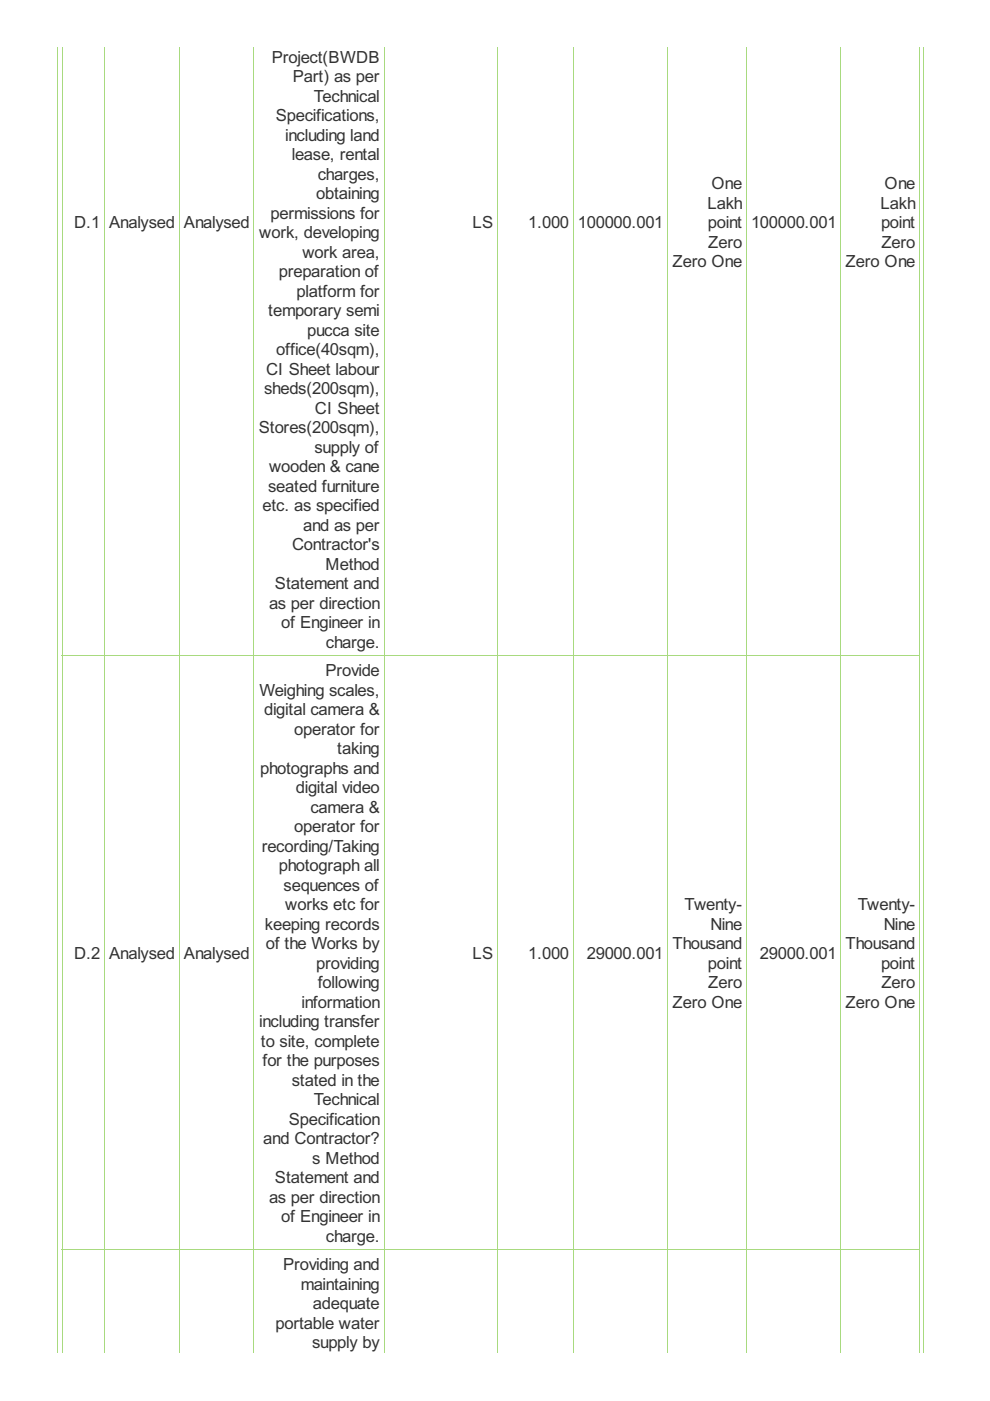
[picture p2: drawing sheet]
<svg xmlns="http://www.w3.org/2000/svg" width="210mm" height="297mm" viewBox="0 0 210 297" stroke-linecap="round" stroke-linejoin="round" font-family="sans-serif">
<defs><g id="words">
<g font-size="4" fill="#333">
<text x="57.6" y="13.3">Project(BWDB</text>
<text x="62.1" y="17.4">Part) as per</text>
<text x="66.6" y="21.5">Technical</text>
<text x="58.5" y="25.7">Specifications,</text>
<text x="60.5" y="29.8">including land</text>
<text x="61.9" y="33.9">lease, rental</text>
<text x="67.4" y="38.1">charges,</text>
<text x="150.8" y="40.1">One</text>
<text x="187.6" y="40.1">One</text>
<text x="57.4" y="46.4">permissions for</text>
<text x="67" y="42.2">obtaining</text>
<text x="150" y="44.3">Lakh</text>
<text x="186.7" y="44.3">Lakh</text>
<text x="15.7" y="48.4">D.1</text>
<text x="23.1" y="48.4">Analysed</text>
<text x="39" y="48.4">Analysed</text>
<text x="55" y="50.5">work, developing</text>
<text x="100.2" y="48.4">LS</text>
<text x="112" y="48.4">1.000</text>
<text x="122.5" y="48.4">100000.001</text>
<text x="150.1" y="48.4">point</text>
<text x="150.2" y="52.6">Zero</text>
<text x="159.2" y="48.4">100000.001</text>
<text x="186.8" y="48.4">point</text>
<text x="186.9" y="52.6">Zero</text>
<text x="59.1" y="58.8">preparation of</text>
<text x="64.1" y="54.6">work area,</text>
<text x="142.6" y="56.7">Zero One</text>
<text x="179.3" y="56.7">Zero One</text>
<text x="62.9" y="62.9">platform for</text>
<text x="56.9" y="67">temporary semi</text>
<text x="65.1" y="71.2">pucca site</text>
<text x="58.6" y="75.3">office(40sqm),</text>
<text x="56" y="83.6">sheds(200sqm),</text>
<text x="56.4" y="79.4">CI Sheet labour</text>
<text x="66.7" y="87.7">CI Sheet</text>
<text x="54.9" y="91.8">Stores(200sqm),</text>
<text x="66.7" y="96">supply of</text>
<text x="57" y="100.1">wooden &amp; cane</text>
<text x="56.9" y="104.3">seated furniture</text>
<text x="55.7" y="108.4">etc. as specified</text>
<text x="64.3" y="112.5">and as per</text>
<text x="61.9" y="116.7">Contractor's</text>
<text x="58.3" y="124.9">Statement and</text>
<text x="69" y="120.8">Method</text>
<text x="57" y="129.1">as per direction</text>
<text x="59.6" y="133.2">of Engineer in</text>
<text x="69.1" y="137.3">charge.</text>
<text x="69" y="143.4">Provide</text>
<text x="55" y="147.5">Weighing scales,</text>
<text x="56" y="151.6">digital camera &amp;</text>
<text x="62.4" y="155.8">operator for</text>
<text x="71.5" y="159.9">taking</text>
<text x="55.1" y="164.1">photographs and</text>
<text x="62.7" y="168.2">digital video</text>
<text x="65.8" y="172.3">camera &amp;</text>
<text x="62.4" y="176.5">operator for</text>
<text x="55.5" y="180.6">recording/Taking</text>
<text x="59.1" y="184.7">photograph all</text>
<text x="60.1" y="188.9">sequences of</text>
<text x="56.2" y="197.1">keeping records</text>
<text x="60.5" y="193">works etc for</text>
<text x="145.2" y="193">Twenty-</text>
<text x="150.7" y="197.1">Nine</text>
<text x="181.9" y="193">Twenty-</text>
<text x="187.4" y="197.1">Nine</text>
<text x="15.7" y="203.3">D.2</text>
<text x="23.1" y="203.3">Analysed</text>
<text x="39" y="203.3">Analysed</text>
<text x="56.3" y="201.3">of the Works by</text>
<text x="100.2" y="203.3">LS</text>
<text x="112" y="203.3">1.000</text>
<text x="124.4" y="203.3">29000.001</text>
<text x="142.6" y="201.3">Thousand</text>
<text x="161.1" y="203.3">29000.001</text>
<text x="179.3" y="201.3">Thousand</text>
<text x="67" y="205.4">providing</text>
<text x="67.4" y="209.6">following</text>
<text x="150.1" y="205.4">point</text>
<text x="150.2" y="209.6">Zero</text>
<text x="186.8" y="205.4">point</text>
<text x="186.9" y="209.6">Zero</text>
<text x="63.9" y="213.7">information</text>
<text x="142.6" y="213.7">Zero One</text>
<text x="179.3" y="213.7">Zero One</text>
<text x="55" y="217.8">including transfer</text>
<text x="55.3" y="222">to site, complete</text>
<text x="55.7" y="226.1">for the purposes</text>
<text x="61.9" y="230.2">stated in the</text>
<text x="61.2" y="238.5">Specification</text>
<text x="66.6" y="234.4">Technical</text>
<text x="55.8" y="242.6">and Contractor?</text>
<text x="58.3" y="250.9">Statement and</text>
<text x="66.2" y="246.8">s Method</text>
<text x="57" y="255">as per direction</text>
<text x="59.6" y="259.2">of Engineer in</text>
<text x="69.1" y="263.3">charge.</text>
<text x="60" y="269.4">Providing and</text>
<text x="63.8" y="273.5">maintaining</text>
<text x="58.4" y="281.8">portable water</text>
<text x="66.3" y="277.6">adequate</text>
<text x="66.2" y="285.9">supply by</text>
</g>
</g></defs>
<g fill="none" stroke="#a8da7f" stroke-width=".21">
<path d="M12.1 9.9v276.9M13.2 9.9v276.9M22.1 9.9v276.9M38 9.9v276.9M53.8 9.9v276.9M81.4 9.9v276.9M105.5 9.9v276.9M121.6 9.9v276.9M141.6 9.9v276.9M158.3 9.9v276.9M178.3 9.9v276.9M195 9.9v276.9"/>
<path d="M195.9 9.9v276.9M13.1 139h182M13.1 265h182"/>
</g>
<use href="#words"/>
</svg>
